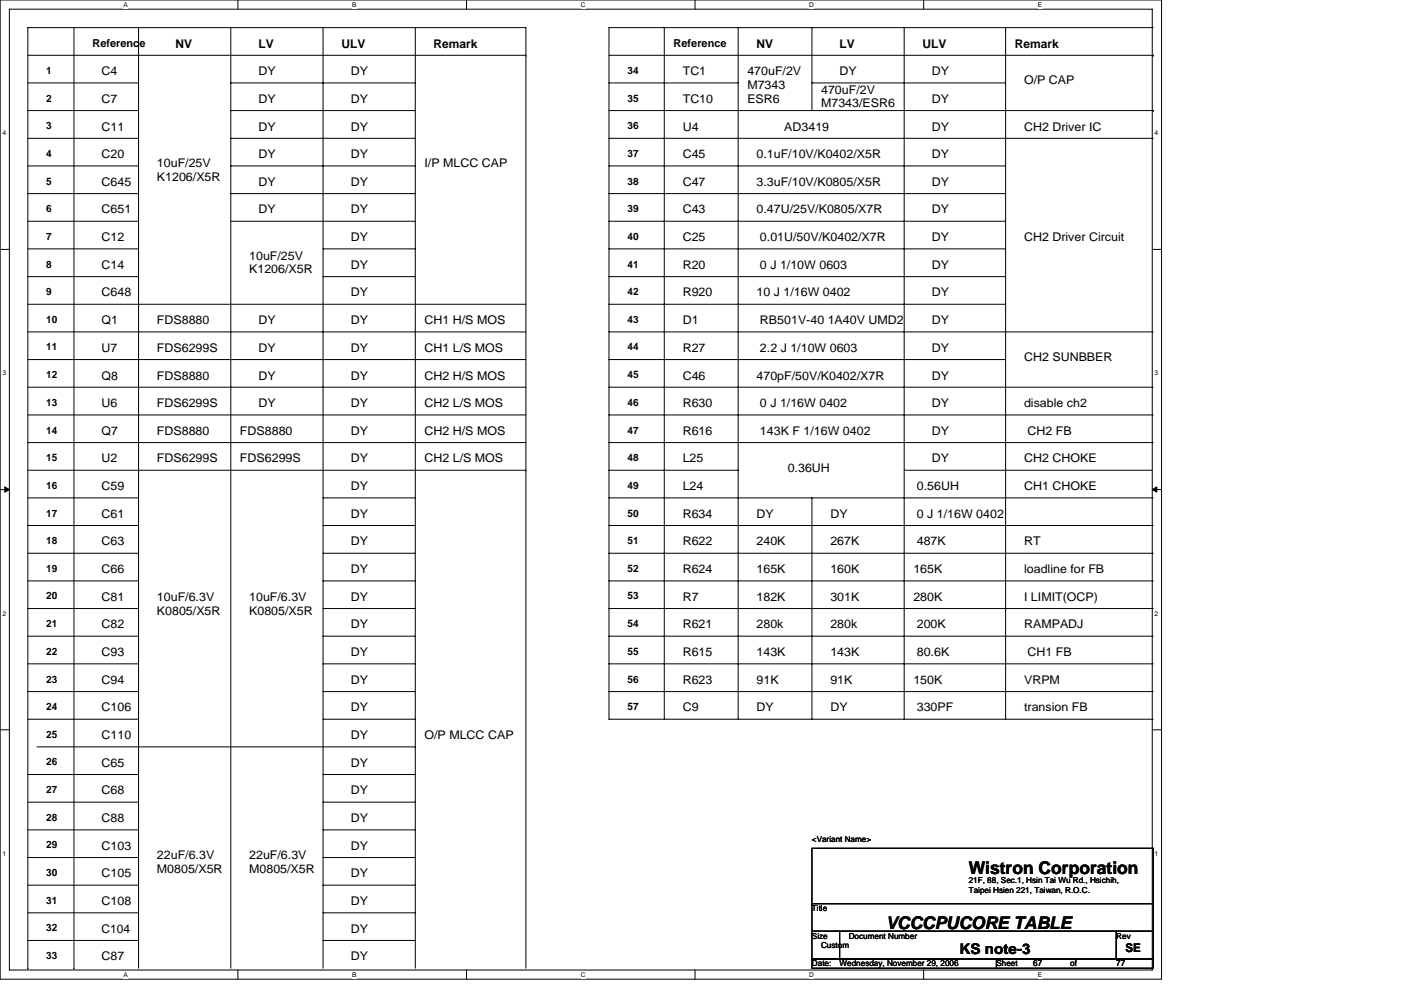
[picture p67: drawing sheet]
<svg xmlns="http://www.w3.org/2000/svg" width="297mm" height="210mm" viewBox="0 0 297 210" stroke-linecap="round" stroke-linejoin="round" font-family="sans-serif">
<defs><g id="words">
<g font-size="3.7">
<text x="205.4" y="185.3">Wistron Corporation</text>
<text x="187.8" y="197">VCCCPUCORE TABLE</text>
</g>
<text font-size="3.1" x="203.4" y="202.4">KS note-3</text>
<g font-size="2.5">
<text x="37.2" y="10.2">NV</text>
<text x="54.8" y="10.2">LV</text>
<text x="72.4" y="10.2">ULV</text>
<text x="91.9" y="10.2">Remark</text>
<text x="160.4" y="10.2">NV</text>
<text x="178" y="10.2">LV</text>
<text x="195.6" y="10.2">ULV</text>
<text x="215.2" y="10.2">Remark</text>
<text x="21.5" y="15.9">C4</text>
<text x="54.8" y="15.9">DY</text>
<text x="74.4" y="15.9">DY</text>
<text x="144.8" y="15.9">TC1</text>
<text x="158.5" y="15.9">470uF/2V</text>
<text x="178" y="15.9">DY</text>
<text x="197.6" y="15.9">DY</text>
<text x="217.1" y="17.9">O/P CAP</text>
<text x="21.5" y="21.8">C7</text>
<text x="54.8" y="21.8">DY</text>
<text x="74.4" y="21.8">DY</text>
<text x="144.8" y="21.8">TC10</text>
<text x="158.5" y="18.9">M7343</text>
<text x="158.5" y="21.8">ESR6</text>
<text x="174.1" y="19.9">470uF/2V</text>
<text x="174.1" y="22.8">M7343/ESR6</text>
<text x="197.6" y="21.8">DY</text>
<text x="21.5" y="27.7">C11</text>
<text x="54.8" y="27.7">DY</text>
<text x="74.4" y="27.7">DY</text>
<text x="144.8" y="27.7">U4</text>
<text x="166.3" y="27.7">AD3419</text>
<text x="197.6" y="27.7">DY</text>
<text x="217.1" y="27.7">CH2 Driver IC</text>
<text x="21.5" y="33.5">C20</text>
<text x="33.3" y="35.5">10uF/25V</text>
<text x="54.8" y="33.5">DY</text>
<text x="74.4" y="33.5">DY</text>
<text x="90" y="35.5">I/P MLCC CAP</text>
<text x="144.8" y="33.5">C45</text>
<text x="160.4" y="33.5">0.1uF/10V/K0402/X5R</text>
<text x="197.6" y="33.5">DY</text>
<text x="21.5" y="39.4">C645</text>
<text x="33.3" y="38.4">K1206/X5R</text>
<text x="54.8" y="39.4">DY</text>
<text x="74.4" y="39.4">DY</text>
<text x="144.8" y="39.4">C47</text>
<text x="160.4" y="39.4">3.3uF/10V/K0805/X5R</text>
<text x="197.6" y="39.4">DY</text>
<text x="21.5" y="45.3">C651</text>
<text x="54.8" y="45.3">DY</text>
<text x="74.4" y="45.3">DY</text>
<text x="144.8" y="45.3">C43</text>
<text x="160.4" y="45.3">0.47U/25V/K0805/X7R</text>
<text x="197.6" y="45.3">DY</text>
<text x="21.5" y="51.2">C12</text>
<text x="74.4" y="51.2">DY</text>
<text x="144.8" y="51.2">C25</text>
<text x="161.1" y="51.2">0.01U/50V/K0402/X7R</text>
<text x="197.6" y="51.2">DY</text>
<text x="217.1" y="51.2">CH2 Driver Circuit</text>
<text x="21.5" y="57">C14</text>
<text x="52.8" y="55.1">10uF/25V</text>
<text x="52.8" y="58">K1206/X5R</text>
<text x="74.4" y="57">DY</text>
<text x="144.8" y="57">R20</text>
<text x="161.1" y="57">0 J 1/10W 0603</text>
<text x="197.6" y="57">DY</text>
<text x="21.5" y="62.9">C648</text>
<text x="74.4" y="62.9">DY</text>
<text x="144.8" y="62.9">R920</text>
<text x="160.4" y="62.9">10 J 1/16W 0402</text>
<text x="197.6" y="62.9">DY</text>
<text x="21.5" y="68.7">Q1</text>
<text x="33.3" y="68.7">FDS8880</text>
<text x="54.8" y="68.7">DY</text>
<text x="74.4" y="68.7">DY</text>
<text x="90" y="68.7">CH1 H/S MOS</text>
<text x="144.8" y="68.7">D1</text>
<text x="161.1" y="68.7">RB501V-40 1A40V UMD2</text>
<text x="197.6" y="68.7">DY</text>
<text x="21.5" y="74.6">U7</text>
<text x="33.3" y="74.6">FDS6299S</text>
<text x="54.8" y="74.6">DY</text>
<text x="74.4" y="74.6">DY</text>
<text x="90" y="74.6">CH1 L/S MOS</text>
<text x="144.8" y="74.6">R27</text>
<text x="161.1" y="74.6">2.2 J 1/10W 0603</text>
<text x="197.6" y="74.6">DY</text>
<text x="217.1" y="76.6">CH2 SUNBBER</text>
<text x="21.5" y="80.5">Q8</text>
<text x="33.3" y="80.5">FDS8880</text>
<text x="54.8" y="80.5">DY</text>
<text x="74.4" y="80.5">DY</text>
<text x="90" y="80.5">CH2 H/S MOS</text>
<text x="144.8" y="80.5">C46</text>
<text x="160.4" y="80.5">470pF/50V/K0402/X7R</text>
<text x="197.6" y="80.5">DY</text>
<text x="21.5" y="86.4">U6</text>
<text x="33.3" y="86.4">FDS6299S</text>
<text x="54.8" y="86.4">DY</text>
<text x="74.4" y="86.4">DY</text>
<text x="90" y="86.4">CH2 L/S MOS</text>
<text x="144.8" y="86.4">R630</text>
<text x="161.1" y="86.4">0 J 1/16W 0402</text>
<text x="197.6" y="86.4">DY</text>
<text x="217.1" y="86.4">disable ch2</text>
<text x="21.5" y="92.2">Q7</text>
<text x="33.3" y="92.2">FDS8880</text>
<text x="50.9" y="92.2">FDS8880</text>
<text x="74.4" y="92.2">DY</text>
<text x="90" y="92.2">CH2 H/S MOS</text>
<text x="144.8" y="92.2">R616</text>
<text x="161.1" y="92.2">143K F 1/16W 0402</text>
<text x="197.6" y="92.2">DY</text>
<text x="217.9" y="92.2">CH2 FB</text>
<text x="21.5" y="98.1">U2</text>
<text x="33.3" y="98.1">FDS6299S</text>
<text x="50.9" y="98.1">FDS6299S</text>
<text x="74.4" y="98.1">DY</text>
<text x="90" y="98.1">CH2 L/S MOS</text>
<text x="144.8" y="98.1">L25</text>
<text x="167" y="100.1">0.36UH</text>
<text x="197.6" y="98.1">DY</text>
<text x="217.1" y="98.1">CH2 CHOKE</text>
<text x="21.5" y="103.9">C59</text>
<text x="74.4" y="103.9">DY</text>
<text x="144.8" y="103.9">L24</text>
<text x="194.4" y="103.9">0.56UH</text>
<text x="217.1" y="103.9">CH1 CHOKE</text>
<text x="21.5" y="109.8">C61</text>
<text x="74.4" y="109.8">DY</text>
<text x="144.8" y="109.8">R634</text>
<text x="160.4" y="109.8">DY</text>
<text x="176.1" y="109.8">DY</text>
<text x="194.4" y="109.8">0 J 1/16W 0402</text>
<text x="21.5" y="115.7">C63</text>
<text x="74.4" y="115.7">DY</text>
<text x="144.8" y="115.7">R622</text>
<text x="160.4" y="115.7">240K</text>
<text x="176.1" y="115.7">267K</text>
<text x="194.4" y="115.7">487K</text>
<text x="217.1" y="115.7">RT</text>
<text x="21.5" y="121.6">C66</text>
<text x="74.4" y="121.6">DY</text>
<text x="144.8" y="121.6">R624</text>
<text x="160.4" y="121.6">165K</text>
<text x="176.1" y="121.6">160K</text>
<text x="193.6" y="121.6">165K</text>
<text x="217.1" y="121.6">loadline for FB</text>
<text x="21.5" y="127.4">C81</text>
<text x="33.3" y="127.4">10uF/6.3V</text>
<text x="33.3" y="130.3">K0805/X5R</text>
<text x="52.8" y="127.4">10uF/6.3V</text>
<text x="52.8" y="130.3">K0805/X5R</text>
<text x="74.4" y="127.4">DY</text>
<text x="144.8" y="127.4">R7</text>
<text x="160.4" y="127.4">182K</text>
<text x="176.1" y="127.4">301K</text>
<text x="193.6" y="127.4">280K</text>
<text x="217.1" y="127.4">I LIMIT(OCP)</text>
<text x="21.5" y="133.3">C82</text>
<text x="74.4" y="133.3">DY</text>
<text x="144.8" y="133.3">R621</text>
<text x="160.4" y="133.3">280k</text>
<text x="176.1" y="133.3">280k</text>
<text x="194.4" y="133.3">200K</text>
<text x="217.1" y="133.3">RAMPADJ</text>
<text x="21.5" y="139.2">C93</text>
<text x="74.4" y="139.2">DY</text>
<text x="144.8" y="139.2">R615</text>
<text x="160.4" y="139.2">143K</text>
<text x="176.1" y="139.2">143K</text>
<text x="194.4" y="139.2">80.6K</text>
<text x="217.9" y="139.2">CH1 FB</text>
<text x="21.5" y="145">C94</text>
<text x="74.4" y="145">DY</text>
<text x="144.8" y="145">R623</text>
<text x="160.4" y="145">91K</text>
<text x="176.1" y="145">91K</text>
<text x="193.6" y="145">150K</text>
<text x="217.1" y="145">VRPM</text>
<text x="21.5" y="150.9">C106</text>
<text x="74.4" y="150.9">DY</text>
<text x="144.8" y="150.9">C9</text>
<text x="160.4" y="150.9">DY</text>
<text x="176.1" y="150.9">DY</text>
<text x="194.4" y="150.9">330PF</text>
<text x="217.1" y="150.9">transion FB</text>
<text x="21.5" y="156.8">C110</text>
<text x="74.4" y="156.8">DY</text>
<text x="90" y="156.8">O/P MLCC CAP</text>
<text x="21.5" y="162.6">C65</text>
<text x="74.4" y="162.6">DY</text>
<text x="21.5" y="168.5">C68</text>
<text x="74.4" y="168.5">DY</text>
<text x="21.5" y="174.4">C88</text>
<text x="74.4" y="174.4">DY</text>
<text x="21.5" y="180.2">C103</text>
<text x="33.3" y="182.2">22uF/6.3V</text>
<text x="33.3" y="185.1">M0805/X5R</text>
<text x="52.8" y="182.2">22uF/6.3V</text>
<text x="52.8" y="185.1">M0805/X5R</text>
<text x="74.4" y="180.2">DY</text>
<text x="21.5" y="186.1">C105</text>
<text x="21.5" y="192">C108</text>
<text x="74.4" y="186.1">DY</text>
<text x="74.4" y="192">DY</text>
<text x="21.5" y="197.8">C104</text>
<text x="74.4" y="197.8">DY</text>
<text x="21.5" y="203.7">C87</text>
<text x="74.4" y="203.7">DY</text>
<text x="238.6" y="201.8">SE</text>
</g>
<g font-size="2.3">
<text x="19.6" y="10">Reference</text>
<text x="142.8" y="10">Reference</text>
</g>
<g font-size="2.1">
<text x="9.8" y="15.7">1</text>
<text x="133" y="15.7">34</text>
<text x="9.8" y="21.5">2</text>
<text x="133" y="21.5">35</text>
<text x="9.8" y="27.4">3</text>
<text x="133" y="27.4">36</text>
<text x="9.8" y="33.3">4</text>
<text x="133" y="33.3">37</text>
<text x="9.8" y="39.1">5</text>
<text x="133" y="39.1">38</text>
<text x="9.8" y="45">6</text>
<text x="133" y="45">39</text>
<text x="9.8" y="50.9">7</text>
<text x="133" y="50.9">40</text>
<text x="9.8" y="56.7">8</text>
<text x="133" y="56.7">41</text>
<text x="9.8" y="62.6">9</text>
<text x="133" y="62.6">42</text>
<text x="9.8" y="68.5">10</text>
<text x="133" y="68.5">43</text>
<text x="9.8" y="74.3">11</text>
<text x="133" y="74.3">44</text>
<text x="9.8" y="80.2">12</text>
<text x="133" y="80.2">45</text>
<text x="9.8" y="86.1">13</text>
<text x="133" y="86.1">46</text>
<text x="9.8" y="91.9">14</text>
<text x="133" y="91.9">47</text>
<text x="9.8" y="97.8">15</text>
<text x="133" y="97.8">48</text>
<text x="9.8" y="103.7">16</text>
<text x="133" y="103.7">49</text>
<text x="9.8" y="109.6">17</text>
<text x="133" y="109.6">50</text>
<text x="9.8" y="115.4">18</text>
<text x="133" y="115.4">51</text>
<text x="9.8" y="121.3">19</text>
<text x="133" y="121.3">52</text>
<text x="9.8" y="127.1">20</text>
<text x="133" y="127.1">53</text>
<text x="9.8" y="133">21</text>
<text x="133" y="133">54</text>
<text x="9.8" y="138.9">22</text>
<text x="133" y="138.9">55</text>
<text x="9.8" y="144.8">23</text>
<text x="133" y="144.8">56</text>
<text x="9.8" y="150.6">24</text>
<text x="133" y="150.6">57</text>
<text x="9.8" y="156.5">25</text>
<text x="9.8" y="162.3">26</text>
<text x="9.8" y="168.2">27</text>
<text x="9.8" y="174.1">28</text>
<text x="9.8" y="180">29</text>
<text x="9.8" y="185.8">30</text>
<text x="9.8" y="191.7">31</text>
<text x="9.8" y="197.6">32</text>
<text x="9.8" y="203.4">33</text>
</g>
<g font-size="1.8">
<text x="172.1" y="178.6">&lt;Variant Name&gt;</text>
<text x="205.4" y="187.4">21F, 88, Sec.1, Hsin Tai Wu Rd., Hsichih,</text>
<text x="205.4" y="189.4">Taipei Hsien 221, Taiwan, R.O.C.</text>
<text x="172.1" y="193.2">Title</text>
<text x="172.1" y="199.1">Size</text>
<text x="174.1" y="201">Custom</text>
<text x="180" y="199.1">Document Number</text>
<text x="236.7" y="199.1">Rev</text>
<text x="172.1" y="205">Date:</text>
<text x="178" y="205">Wednesday, November 29, 2006</text>
<text x="211.3" y="205">Sheet</text>
<text x="219.1" y="205">67</text>
<text x="226.9" y="205">of</text>
<text x="236.7" y="205">77</text>
</g>
<g font-size="1.4">
<text x="26.2" y="1.5">A</text>
<text x="74.7" y="1.5">B</text>
<text x="123.1" y="1.5">C</text>
<text x="171.6" y="1.5">D</text>
<text x="220" y="1.5">E</text>
<text x=".5" y="28.7">4</text>
<text x="244.8" y="28.7">4</text>
<text x=".5" y="79.6">3</text>
<text x="244.8" y="79.6">3</text>
<text x=".5" y="130.6">2</text>
<text x="244.8" y="130.6">2</text>
<text x=".5" y="181.5">1</text>
<text x="244.8" y="181.5">1</text>
<text x="26.2" y="207.2">A</text>
<text x="74.7" y="207.2">B</text>
<text x="123.1" y="207.2">C</text>
<text x="171.6" y="207.2">D</text>
<text x="220" y="207.2">E</text>
</g>
</g></defs>
<path d="M0 0h246.3v207.7h-246.3zM2 1.9h242.3v203.8h-242.3z" fill="none" stroke="#000" stroke-width=".21"/>
<g fill="#fff">
<path d="M26.2 .2h.9v1.6h-.9z"/>
<path d="M26.2 205.9h.9v1.6h-.9z"/>
</g>
<path d="M50.4 0v1.9M50.4 205.7v2" fill="none" stroke="#000" stroke-width=".21"/>
<g fill="#fff">
<path d="M74.7 .2h.9v1.6h-.9z"/>
<path d="M74.7 205.9h.9v1.6h-.9z"/>
</g>
<path d="M98.9 0v1.9M98.9 205.7v2" fill="none" stroke="#000" stroke-width=".21"/>
<g fill="#fff">
<path d="M123.1 .2h1v1.6h-1z"/>
<path d="M123.1 205.9h1v1.6h-1z"/>
</g>
<path d="M147.4 0v1.9M147.4 205.7v2" fill="none" stroke="#000" stroke-width=".21"/>
<g fill="#fff">
<path d="M171.6 .2h1v1.6h-1z"/>
<path d="M171.6 205.9h1v1.6h-1z"/>
</g>
<path d="M195.8 0v1.9M195.8 205.7v2" fill="none" stroke="#000" stroke-width=".21"/>
<g fill="#fff">
<path d="M220 .2h1v1.6h-1z"/>
<path d="M220 205.9h1v1.6h-1z"/>
<path d="M.5 27.4h.8v1.6h-.8z"/>
<path d="M244.8 27.4h.8v1.6h-.8z"/>
<path d="M.5 78.4h.8v1.5h-.8z"/>
<path d="M244.8 78.4h.8v1.5h-.8z"/>
</g>
<path d="M0 52.9h2M244.3 52.9h1.9" fill="none" stroke="#000" stroke-width=".21"/>
<g fill="#fff">
<path d="M.5 129.3h.8v1.6h-.8z"/>
<path d="M244.8 129.3h.8v1.6h-.8z"/>
</g>
<path d="M0 103.8h2M244.3 103.8h1.9" fill="none" stroke="#000" stroke-width=".21"/>
<path d="M1 103.3l1 .5-1 .6zM244.3 103.8l1-.5v1.1z" fill="#000" stroke="#000" stroke-width=".21"/>
<g fill="#fff">
<path d="M.5 180.3h.8v1.5h-.8z"/>
<path d="M244.8 180.3h.8v1.5h-.8z"/>
</g>
<g fill="none" stroke="#000" stroke-width=".21">
<path d="M5.9 17.6h23.5M5.9 11.7h105.6M15.7 5.9v199.5M29.4 5.9v199.5M48.9 5.9v199.5M48.9 17.6h39.2M68.5 5.9v199.5M88.1 5.9v199.5M111.5 11.7h.1M129.1 17.6h27.4M129.1 11.7h115.4M140.8 5.9v146.6"/>
<path d="M156.5 5.9v146.6M172.1 5.9v17.6M172.1 17.6h41.1M191.7 5.9v146.6M213.2 5.9v146.6M244.5 11.7h.1M244.5 5.9h-115.4v146.6h115.4M5.9 23.5h23.5M5.9 29.3h23.5M5.9 35.2h23.5M48.9 23.5h39.2M48.9 29.3h39.2"/>
<path d="M48.9 35.2h39.2M129.1 29.3h115.4M129.1 35.2h84.1M129.1 23.5h115.4M244.5 23.5h.1M5.9 41.1h23.5M5.9 46.9h23.5M5.9 52.8h23.5M5.9 58.7h23.5M48.9 41.1h39.2M48.9 46.9h39.2M68.5 52.8h19.6"/>
<path d="M68.5 58.7h19.6M88.1 46.9h.1M129.1 41.1h84.1M129.1 46.9h84.1M129.1 52.8h84.1M129.1 58.7h84.1M5.9 64.5h105.6M5.9 76.3h105.6M5.9 70.4h105.6M129.1 64.5h84.1M129.1 70.4h115.4M129.1 76.3h84.1"/>
<path d="M5.9 88h105.6M5.9 93.9h105.6M5.9 82.1h105.6M5.9 99.7h105.6M111.5 99.7h.1M129.1 82.1h115.4M129.1 88h115.4M129.1 93.9h115.4M129.1 99.7h27.4M191.7 99.7h52.6M5.9 105.6h23.5M5.9 111.5h23.5"/>
<path d="M5.9 117.3h23.5M68.5 105.6h19.6M68.5 111.5h19.6M68.5 117.3h19.6M129.1 105.6h115.4M129.1 111.5h115.4M129.1 117.3h115.4M172.1 105.6v46.9M5.9 123.2h23.5M5.9 129.1h23.5M5.9 134.9h23.5M68.5 123.2h19.6"/>
<path d="M68.5 129.1h19.6M68.5 134.9h19.6M129.1 123.2h115.4M129.1 129.1h115.4M129.1 134.9h115.4M0 154.8h2M5.9 140.8h23.5M5.9 146.7h23.5M5.9 152.5h23.5M7.8 158.4h80.3M68.5 140.8h19.6M68.5 146.7h19.6"/>
<path d="M68.5 152.5h19.6M88.1 158.4h.1M129.1 140.8h115.4M129.1 146.7h115.4M244.3 154.8h1.9M5.9 164.3h23.5M5.9 170.1h23.5M5.9 176h23.5M68.5 164.3h19.6M68.5 170.1h19.6M68.5 176h19.6M172.1 179.9h72.4v11.8h-72.4z"/>
<path d="M5.9 181.9h23.5M5.9 187.7h23.5M5.9 193.6h23.5M5.9 199.5h23.5M68.5 181.9h19.6M68.5 187.7h19.6M68.5 193.6h19.6M68.5 199.5h19.6M172.1 191.7h72.4v5.8h-72.4zM172.1 197.5h5.9v5.9h-5.9zM178 197.5h58.7v5.9h-58.7zM236.7 197.5h7.8v5.9h-7.8z"/>
<path d="M5.9 205.4v-199.5h105.6v199.5M5.9 205.4h.1M15.7 205.4h.1M172.1 203.4h39.2v2h-39.2zM211.3 203.4h33.2v2h-33.2z"/>
</g>
<use href="#words"/>
</svg>
